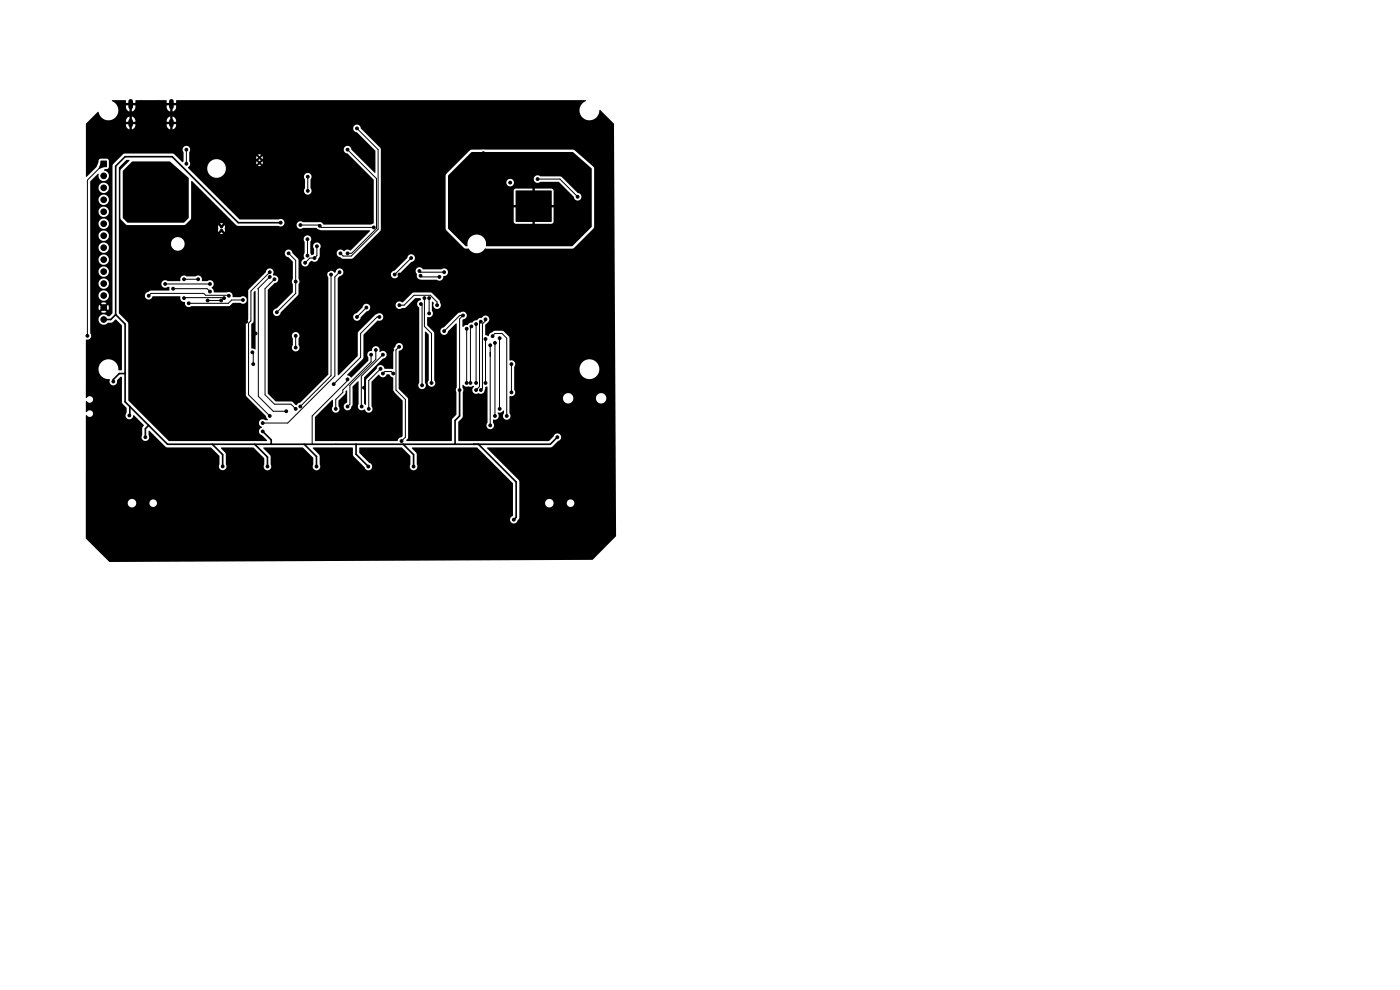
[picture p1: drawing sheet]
<svg xmlns="http://www.w3.org/2000/svg" width="297mm" height="210mm" viewBox="0 0 297 210" stroke-linecap="round" stroke-linejoin="round" font-family="sans-serif">
<g fill="#000" stroke="#000" stroke-width=".21">
<path d="M21.4 34.2h1.2v1.2h-1.2zM30.1 40.5h7.5v6.5h-7.5zM109.5 40.5h7.4v6.5h-7.4z"/>
<circle cx="19.7" cy="28.2" r=".3"/>
<circle cx="22" cy="39.8" r=".6"/>
<circle cx="22" cy="37.3" r=".6"/>
<circle cx="25.5" cy="29.2" r=".3"/>
<circle cx="28" cy="29.2" r=".3"/>
<circle cx="28.5" cy="39.7" r=".5"/>
<circle cx="29.4" cy="37.5" r=".3"/>
<circle cx="30" cy="21.7" r=".3"/>
<circle cx="30.6" cy="36.1" r=".3"/>
<circle cx="31.2" cy="37.7" r=".3"/>
<circle cx="32" cy="34.9" r=".3"/>
<circle cx="32" cy="36.3" r=".3"/>
<circle cx="33.5" cy="21.7" r=".3"/>
<circle cx="35.5" cy="29.2" r=".3"/>
<circle cx="38" cy="29.2" r=".3"/>
<circle cx="39.5" cy="34.7" r=".3"/>
<circle cx="39.5" cy="31.7" r=".3"/>
<circle cx="43.5" cy="23.2" r=".3"/>
<circle cx="48" cy="23.2" r=".3"/>
<circle cx="49" cy="38.2" r=".3"/>
<circle cx="51" cy="38.2" r=".3"/>
<circle cx="51.5" cy="23.2" r=".3"/>
<circle cx="53" cy="38.7" r=".3"/>
<circle cx="55" cy="23.2" r=".3"/>
<circle cx="55.1" cy="34.5" r=".2"/>
<circle cx="55.1" cy="33.4" r=".2"/>
<circle cx="58" cy="23.2" r=".3"/>
<circle cx="60" cy="36.7" r=".3"/>
<circle cx="61.5" cy="23.2" r=".3"/>
<circle cx="65.3" cy="37.5" r=".3"/>
<circle cx="66.5" cy="23.2" r=".3"/>
<circle cx="71.5" cy="23.2" r=".3"/>
<circle cx="72.2" cy="35.7" r=".3"/>
<circle cx="73.7" cy="31.7" r=".3"/>
<circle cx="75.7" cy="27.2" r=".3"/>
<circle cx="76.5" cy="23.2" r=".3"/>
<circle cx="81.5" cy="23.2" r=".3"/>
<circle cx="86.5" cy="23.2" r=".3"/>
<circle cx="91.5" cy="23.2" r=".3"/>
<circle cx="93.5" cy="38.7" r=".3"/>
<circle cx="96.5" cy="23.2" r=".3"/>
<circle cx="101.5" cy="23.2" r=".3"/>
<circle cx="102.5" cy="32.5" r=".3"/>
<circle cx="106.5" cy="23.2" r=".3"/>
<circle cx="108.2" cy="38.7" r=".3"/>
<circle cx="111.5" cy="23.2" r=".3"/>
<circle cx="114" cy="38" r=".3"/>
<circle cx="116.5" cy="23.2" r=".3"/>
<circle cx="121.5" cy="23.2" r=".3"/>
<circle cx="126.5" cy="31.7" r=".3"/>
<circle cx="126.5" cy="28.7" r=".3"/>
<circle cx="126.5" cy="25.7" r=".3"/>
<circle cx="22" cy="52.5" r=".6"/>
<circle cx="22" cy="55.1" r=".6"/>
<circle cx="22" cy="44.9" r=".6"/>
<circle cx="22" cy="57.6" r=".6"/>
<circle cx="22" cy="47.5" r=".6"/>
<circle cx="22" cy="50" r=".6"/>
<circle cx="22" cy="42.4" r=".6"/>
<circle cx="39" cy="59.2" r=".3"/>
<circle cx="42" cy="59.2" r=".3"/>
<circle cx="43" cy="49.7" r=".3"/>
<circle cx="47" cy="48.9" r=".25"/>
<circle cx="47" cy="48.1" r=".25"/>
<circle cx="48.2" cy="54.7" r=".3"/>
<circle cx="48.6" cy="40.1" r=".3"/>
<circle cx="52.5" cy="44.2" r=".3"/>
<circle cx="56.5" cy="41.7" r=".3"/>
<circle cx="57.2" cy="57.7" r=".3"/>
<circle cx="57.2" cy="58.7" r=".3"/>
<circle cx="58.2" cy="59.2" r=".3"/>
<circle cx="59.5" cy="47.2" r=".3"/>
<circle cx="59.5" cy="52.5" r=".3"/>
<circle cx="59.7" cy="55.7" r=".3"/>
<circle cx="61.2" cy="53.7" r=".3"/>
<circle cx="62.7" cy="51.2" r=".3"/>
<circle cx="62.7" cy="59.7" r=".3"/>
<circle cx="63.7" cy="47.7" r=".3"/>
<circle cx="64.7" cy="55.7" r=".3"/>
<circle cx="65.2" cy="50.7" r=".3"/>
<circle cx="65.2" cy="54.2" r=".3"/>
<circle cx="65.3" cy="40.5" r=".3"/>
<circle cx="66.7" cy="54.7" r=".3"/>
<circle cx="67.2" cy="52.2" r=".3"/>
<circle cx="67.2" cy="41.7" r=".3"/>
<circle cx="67.8" cy="47.9" r=".3"/>
<circle cx="68.7" cy="59.2" r=".3"/>
<circle cx="68.7" cy="41.7" r=".3"/>
<circle cx="68.7" cy="57.7" r=".3"/>
<circle cx="69.7" cy="57.2" r=".3"/>
<circle cx="70.2" cy="58.2" r=".3"/>
<circle cx="70.2" cy="41.7" r=".3"/>
<circle cx="71.7" cy="41.7" r=".3"/>
<circle cx="72" cy="57.7" r=".3"/>
<circle cx="72.2" cy="53.7" r=".3"/>
<circle cx="73.2" cy="41.7" r=".3"/>
<circle cx="73.7" cy="53.7" r=".3"/>
<circle cx="74.7" cy="41.7" r=".3"/>
<circle cx="76.2" cy="41.7" r=".3"/>
<circle cx="76.2" cy="58.7" r=".3"/>
<circle cx="77.7" cy="41.7" r=".3"/>
<circle cx="77.7" cy="58.7" r=".3"/>
<circle cx="79.2" cy="58.7" r=".3"/>
<circle cx="79.3" cy="48.2" r=".3"/>
<circle cx="80.2" cy="58.7" r=".3"/>
<circle cx="82.7" cy="57.2" r=".3"/>
<circle cx="83.7" cy="58.2" r=".3"/>
<circle cx="84.7" cy="58.2" r=".3"/>
<circle cx="87.1" cy="40.6" r=".3"/>
<circle cx="87.2" cy="54.7" r=".3"/>
<circle cx="89" cy="57.5" r=".3"/>
<circle cx="89.2" cy="58.5" r=".3"/>
<circle cx="93.2" cy="58.7" r=".3"/>
<circle cx="93.7" cy="48.2" r=".3"/>
<circle cx="93.7" cy="43.2" r=".3"/>
<circle cx="94.2" cy="57.7" r=".3"/>
<circle cx="104.5" cy="42.7" r=".3"/>
<circle cx="104.5" cy="49.2" r=".3"/>
<circle cx="104.5" cy="46.1" r=".3"/>
<circle cx="107" cy="42.7" r=".3"/>
<circle cx="107" cy="46.2" r=".3"/>
<circle cx="107" cy="49.2" r=".3"/>
<circle cx="110.2" cy="54.2" r=".3"/>
<circle cx="117.2" cy="59.7" r=".3"/>
<circle cx="118.5" cy="46.2" r=".3"/>
<circle cx="118.5" cy="43.7" r=".3"/>
<circle cx="120.5" cy="46.2" r=".3"/>
<circle cx="120.5" cy="43.7" r=".3"/>
<circle cx="122.5" cy="41.7" r=".3"/>
<circle cx="18.5" cy="71.2" r=".3"/>
<circle cx="20.2" cy="76.2" r=".3"/>
<circle cx="22" cy="60.2" r=".6"/>
<circle cx="22" cy="62.7" r=".6"/>
<circle cx="22" cy="67.8" r=".6"/>
<circle cx="22" cy="65.2" r=".6"/>
<circle cx="31.5" cy="62.7" r=".3"/>
<circle cx="35" cy="60.2" r=".3"/>
<circle cx="36.7" cy="61.2" r=".3"/>
<circle cx="39" cy="63.2" r=".3"/>
<circle cx="40" cy="64.3" r=".3"/>
<circle cx="44" cy="63.7" r=".3"/>
<circle cx="44.5" cy="60.2" r=".3"/>
<circle cx="44.5" cy="61.8" r=".3"/>
<circle cx="46.9" cy="63.7" r=".3"/>
<circle cx="47.5" cy="63.2" r=".3"/>
<circle cx="48.5" cy="62.7" r=".3"/>
<circle cx="51.5" cy="63.6" r=".3"/>
<circle cx="52.2" cy="66.7" r=".3"/>
<circle cx="52.2" cy="68.2" r=".3"/>
<circle cx="53.5" cy="74.7" r=".3"/>
<circle cx="53.7" cy="77.2" r=".3"/>
<circle cx="54.2" cy="70.7" r=".3"/>
<circle cx="58.7" cy="66.2" r=".3"/>
<circle cx="62.7" cy="73.7" r=".3"/>
<circle cx="62.7" cy="71.2" r=".3"/>
<circle cx="67.7" cy="73.7" r=".3"/>
<circle cx="68.2" cy="66.7" r=".3"/>
<circle cx="72.2" cy="74.7" r=".3"/>
<circle cx="74.7" cy="74.7" r=".3"/>
<circle cx="75.7" cy="67.2" r=".3"/>
<circle cx="77.7" cy="65.2" r=".3"/>
<circle cx="78.7" cy="75.2" r=".3"/>
<circle cx="79.7" cy="74.2" r=".3"/>
<circle cx="80.5" cy="67.2" r=".3"/>
<circle cx="80.7" cy="78.2" r=".3"/>
<circle cx="81.2" cy="75.2" r=".3"/>
<circle cx="81.2" cy="79.2" r=".3"/>
<circle cx="82.7" cy="65.7" r=".3"/>
<circle cx="83.2" cy="74.2" r=".3"/>
<circle cx="83.4" cy="79.2" r=".3"/>
<circle cx="84.7" cy="73.6" r=".3"/>
<circle cx="84.7" cy="64.7" r=".3"/>
<circle cx="85.7" cy="70.7" r=".3"/>
<circle cx="89.3" cy="64.5" r=".3"/>
<circle cx="90" cy="63.2" r=".3"/>
<circle cx="91" cy="66.5" r=".3"/>
<circle cx="91" cy="63.2" r=".3"/>
<circle cx="92.7" cy="64.7" r=".3"/>
<circle cx="94.2" cy="70.2" r=".3"/>
<circle cx="98.2" cy="66.9" r=".3"/>
<circle cx="99" cy="69.7" r=".3"/>
<circle cx="100" cy="69.2" r=".3"/>
<circle cx="101" cy="68.7" r=".3"/>
<circle cx="102" cy="68.2" r=".3"/>
<circle cx="103" cy="67.7" r=".3"/>
<circle cx="103" cy="71.9" r=".3"/>
<circle cx="104" cy="73.2" r=".3"/>
<circle cx="104.2" cy="60.7" r=".3"/>
<circle cx="104.5" cy="71.3" r=".3"/>
<circle cx="105" cy="72.7" r=".3"/>
<circle cx="106" cy="71.7" r=".3"/>
<circle cx="108.5" cy="77.2" r=".3"/>
<circle cx="128.5" cy="78.5" r=".3"/>
<circle cx="128.7" cy="60.2" r=".3"/>
<circle cx="128.7" cy="72.7" r=".3"/>
<circle cx="128.7" cy="66.2" r=".3"/>
<circle cx="20.2" cy="93.2" r=".3"/>
<circle cx="20.2" cy="97.7" r=".3"/>
<circle cx="23.3" cy="88.5" r=".3"/>
<circle cx="24" cy="80.9" r=".3"/>
<circle cx="25" cy="95.2" r=".3"/>
<circle cx="26.5" cy="95.2" r=".3"/>
<circle cx="27.4" cy="88.1" r=".3"/>
<circle cx="28" cy="95.2" r=".3"/>
<circle cx="30.8" cy="92.7" r=".3"/>
<circle cx="34" cy="89.7" r=".3"/>
<circle cx="34" cy="85.7" r=".3"/>
<circle cx="34" cy="87.2" r=".3"/>
<circle cx="47.2" cy="98.9" r=".3"/>
<circle cx="55.7" cy="89.7" r=".3"/>
<circle cx="55.7" cy="91.5" r=".3"/>
<circle cx="56.7" cy="99" r=".3"/>
<circle cx="57.2" cy="88.2" r=".3"/>
<circle cx="60.7" cy="87.2" r=".3"/>
<circle cx="62.7" cy="86.7" r=".3"/>
<circle cx="63.7" cy="86.2" r=".3"/>
<circle cx="64.2" cy="82.2" r=".3"/>
<circle cx="67.1" cy="99" r=".3"/>
<circle cx="70.8" cy="81.5" r=".3"/>
<circle cx="71.2" cy="86.7" r=".3"/>
<circle cx="73.7" cy="80.5" r=".3"/>
<circle cx="73.7" cy="86.2" r=".3"/>
<circle cx="75.2" cy="82.2" r=".3"/>
<circle cx="76.7" cy="86.2" r=".3"/>
<circle cx="77.2" cy="82.2" r=".3"/>
<circle cx="78.1" cy="99" r=".3"/>
<circle cx="78.2" cy="86.7" r=".3"/>
<circle cx="83.2" cy="83.2" r=".3"/>
<circle cx="85.2" cy="93.6" r=".3"/>
<circle cx="87.7" cy="99" r=".3"/>
<circle cx="89.5" cy="81.7" r=".3"/>
<circle cx="90" cy="87.7" r=".3"/>
<circle cx="91.5" cy="81.2" r=".3"/>
<circle cx="91.5" cy="89.2" r=".3"/>
<circle cx="93" cy="87.7" r=".3"/>
<circle cx="94.5" cy="89.2" r=".3"/>
<circle cx="96" cy="87.7" r=".3"/>
<circle cx="97.5" cy="82.7" r=".3"/>
<circle cx="99" cy="81.2" r=".3"/>
<circle cx="99.8" cy="81.2" r=".3"/>
<circle cx="101" cy="82.7" r=".3"/>
<circle cx="101" cy="81.2" r=".3"/>
<circle cx="102" cy="82.7" r=".3"/>
<circle cx="103" cy="81.2" r=".3"/>
<circle cx="104" cy="90.2" r=".3"/>
<circle cx="105" cy="88.2" r=".3"/>
<circle cx="106" cy="86.7" r=".3"/>
<circle cx="107.5" cy="88.2" r=".3"/>
<circle cx="108.5" cy="83.2" r=".3"/>
<circle cx="113.5" cy="96.2" r=".3"/>
<circle cx="115.5" cy="96.2" r=".3"/>
<circle cx="117.5" cy="96.2" r=".3"/>
<circle cx="118.2" cy="92.7" r=".3"/>
<circle cx="128.2" cy="92.7" r=".3"/>
<circle cx="128.5" cy="82.7" r=".3"/>
<circle cx="128.7" cy="99.2" r=".3"/>
<circle cx="20.2" cy="102.7" r=".3"/>
<circle cx="30" cy="112.7" r=".3"/>
<circle cx="30" cy="116.5" r=".3"/>
<circle cx="52" cy="112.7" r=".3"/>
<circle cx="62" cy="112.7" r=".3"/>
<circle cx="72" cy="112.7" r=".3"/>
<circle cx="82" cy="112.7" r=".3"/>
<circle cx="92" cy="112.7" r=".3"/>
<circle cx="109" cy="110.2" r=".3"/>
<circle cx="118.5" cy="112.7" r=".3"/>
<circle cx="118.5" cy="116.5" r=".3"/>
</g>
<path d="M27.7 21.5v1.2M27.7 25.7v.8M36.4 21.5v1.2M36.4 25.7v.8" fill="none" stroke="#000" stroke-width="1"/>
<g fill="none" stroke="#000" stroke-width=".21">
<path d="M22 34.8l-3.5 3.4v33M39.5 31.7v3M65.3 37.5v3M73.7 31.7l6.2 6.2v10.6l-5.3 5.2h-.9M75.7 27.2l4.5 4.5v16.9l-5.7 5.7h-1.7l-.6-.6M114 38h4.8l3.7 3.7M39 59.2h3M57.2 58.7l-2.5 2.5 .1 22.9 3.2 3.1h2.7M57.2 57.7l-4 4v6.4l-.5 .5v15.1l4.5 4.5M58.2 59.2l-2 2v22.5l2 2h3.5l1 1M61.2 53.7l1.5 1.5v7l-4 4M63.7 47.7h4l.5 .5h11.1"/>
<path d="M65.2 50.7v3.5M67.2 52.2v2l-.5 .5h-1l-1 1M70.2 58.2v21.5l-6.5 6.5M72 57.7l-1 1v21l-10 10h-5.3M87.2 54.7l-3.5 3.5M89 57.5l.2 .2h5M89.2 58.5l.3 .2h3.7M31.5 62.7l.5-.5h11.2l.4 .4 4.9 .1M35 60.2h9.5M36.7 61.2h7.2l.6 .6M39 63.2h8.5M44 63.7h2.9"/>
<path d="M46.8 63.7h.1M51.5 63.6h-2.4l-.7 .7h-8.4M53.5 74.7l.2 .2v2.3M62.7 71.2v2.5M77.7 65.2l-2 2M78.7 75.2v1.5l-6 6v.5l-1.5 1.5v2M79.7 74.2v2l-5.5 5.5v4l-.5 .5M80.5 67.2h-.5l-3.5 3.5v5.1l-5.7 5.7M80.7 78.2l-2.5 2.5v6M81.2 79.2l.4-.4h1.4l.4 .4M81.2 75.2l-4.5 4.6v6.4M84.7 73.6l-.7 .6v8.5l2 2v8l-.8 .9"/>
<path d="M84.7 64.7h1l2.1-2.1h3.5l1.4 1.5v.6M89.3 64.5l.2 .2v17M90 63.2v6l1.5 1.5v10.5M91 63.2v3.3M94.2 70.2l3.4-3.3h.6l-.7 .7v15.1M99 69.7v11.5M100 69.2l-.2 .2v11.8M101 68.7v12.5M102 68.2l-.3 .3v13.5l-.7 .7M103 67.7v.4l-.6 .6v13.7l-.4 .3M103 71.9v9.3M104 73.2v17"/>
<path d="M104.5 71.3l.5-.6h1.5l1 1v16.5M105 72.7v15.5M106 71.7v15M108.5 77.2v6M73.7 80.5v.2l-7.5 7.5v6"/>
</g>
<g fill="none" stroke="#000" stroke-width=".35">
<path d="M59.5 47.2h-9l-14-14h-10l-2 2v31.5M24.5 66.7l2 2v16.5l9 9h81.2l1.5-1.5M24.5 66.7l-1 1.1h-1.5M26.5 79.2h-1.2l-1.3 1.3v.4M27.5 86.2l-.1 1.9M31.5 90.2l-.7 .7v1.8M45 94.2l2.2 2.2v2.5M54 94.2l2.7 2.7v2.1M55.7 91.5l1.8 1.8v.9M64.5 94.2l2.6 2.6v2.2M75.5 94.2v2.2l2.6 2.6M85.5 94.2l2.2 2.2v2.6"/>
<path d="M97.5 82.7v5.5l-1 1v5M101.5 94.2l8 8v7.5l-.5 .5"/>
</g>
<g fill="#000">
<path d="M21.4 34.5l.6 .3 .2 .6-1.2 .5-.1-.2zM18.3 26.2l.6-.6h7.8v.2h.7v.5h-.7l.2 .8 .6 .4v-.8l.2 .1 .3-.1v.8a1.01 1.01 0 0 0 .7-1.2h-.7v-.5h.7v-.2h6.7v.2h.7v.5h-.7l.2 .8 .5 .4v-.8l.2 .1 .3-.1v.8a1.01 1.01 0 0 0 .8-1.2h-.7v-.5h.7v-.2l-.3-.5-.5-.4v.8l-.2-.1-.3 .1v-.8l-.5 .4-.2 .5h-6.7l-.2-.5-.5-.4v.8l-.2-.1-.3 .1v-.8l-.6 .4-.2 .5h-7.8l2-1.9a2.15 2.15 0 0 0 3.4 1.3 2.15 2.15 0 0 0-.6-3.6l.1-.2 2.9 .1v.5h.7v.5h-.7l.1 .9 .7 .5v-.8l.2 .1 .3-.1v.8a1.07 1.07 0 0 0 .7-1.4h-.7v-.5h.7l.1-.6h6.4l.2 .6h.7v.5h-.7a1.07 1.07 0 0 0 .7 1.4v-.8l.2 .1 .3-.1v.8l.6-.5 .2-.9h-.7v-.5h.7l.1-.6h86.7l.1 .2a2.13 2.13 0 0 0-.4 3.8 2.13 2.13 0 0 0 3.3-1.9l3.1 3 .4 87.4-4.9 5-102.6 .5-5-5v-7.5h8.9a.9 .9 0 0 0 .9 .9 .9 .9 0 0 0 .9-.9h2.8v.1a.8 .8 0 0 0 1.2 .6 .8 .8 0 0 0 0-1.3 .8 .8 0 0 0-1.2 .6h-2.8a.9 .9 0 0 0-.9-.9 .9 .9 0 0 0-.9 .9h-8.9l.1-18.6a.78 .78 0 0 0 .9 .3 .78 .78 0 0 0 .5-.7 .76 .76 0 0 0-.6-.7 .76 .76 0 0 0-.8 .4v-2.3a.77 .77 0 0 0 .9 .3 .77 .77 0 0 0 .5-.9 .77 .77 0 0 0-.7-.5 .77 .77 0 0 0-.7 .4v-12.4a.84 .84 0 0 0 .9-.3 .84 .84 0 0 0-.1-1v-3h1.8a1.1 1.1 0 0 0 .7 1.1 1.1 1.1 0 0 0 1.2-.3l1-.1 .8-.6 1.3 1.2v9.4l-.2 .2-.6-.1a2.13 2.13 0 0 0-2.1-2.3 2.13 2.13 0 0 0-2.1 2.3 2.13 2.13 0 0 0 2.4 2 .85 .85 0 0 0 .7 1.2 .85 .85 0 0 0 .9-1.1l.6-.6h.4v5.3l.1 .4 .9 .8v1a.84 .84 0 0 0 .3 1.4 .84 .84 0 0 0 1.1-.8l2.2 2.1-.3 .7v1.4a.82 .82 0 0 0 .6 1.2 .82 .82 0 0 0 .7-1.2v-.8l.2-.2 3.6 3.6h9.5l1.8 1.8-.1 1.8a.81 .81 0 0 0 .8 1.2 .81 .81 0 0 0 .6-1.2v-2.3l-1-1.1 .1-.2h6.8l2.2 2.3 .1 1.3a.82 .82 0 0 0 .6 1.3 .82 .82 0 0 0 .7-1.3l-.1-1.9-1.4-1.5v-.2h8.4l2.1 2.2 .1 1.4a.82 .82 0 0 0 .6 1.3 .82 .82 0 0 0 .7-1.3v-1.9l-1.4-1.5v-.2h8.3l.2 .1v1.7l2.4 2.4a.82 .82 0 0 0 1.4 .4 .82 .82 0 0 0-.4-1.3l-2-2.1v-1.2h9l1.8 1.8v1.8a.82 .82 0 0 0 .6 1.3 .82 .82 0 0 0 .7-1.3v-2.3l-1-1.1 .1-.2h13.7l7.6 7.6v6.9a.82 .82 0 0 0-.4 1.4 .82 .82 0 0 0 1.4-.4l.4-.6v-3.1h5.4v.1a.9 .9 0 0 0 1 .8 .9 .9 0 0 0 .8-.9h2.8v.1a.8 .8 0 0 0 1.3 .6 .8 .8 0 0 0 0-1.3 .8 .8 0 0 0-1.3 .6h-2.8a.9 .9 0 0 0-.9-.9 .9 .9 0 0 0-.9 .9h-5.4l-.1-4.8-6.8-6.9 13.5-.1 .4-.1 1.2-1.3a.81 .81 0 0 0 .4-1.4 .81 .81 0 0 0-1.4 .5l-1 1-19.1-.1-.1-4 1-1.2v-5.1l.1-.5-.2-1h.2a1.14 1.14 0 0 0 1.3 .3l.8-.2 .2 .2a.86 .86 0 0 0-.2 1.2 .86 .86 0 0 0 1.2 .2 .94 .94 0 0 0 1.3-.9 .31 .31 0 0 1 .1-.4 .31 .31 0 0 1 .4 0v7.6a.81 .81 0 0 0 .1 1.1 .81 .81 0 0 0 1.1 0 .81 .81 0 0 0 0-1.2v-.6a.94 .94 0 0 0 1.1-.3 .94 .94 0 0 0-.1-1.2h.2a1.01 1.01 0 0 0 1-.4l.1 .5a.82 .82 0 0 0 0 1.2 .82 .82 0 0 0 1.2 0 .82 .82 0 0 0 0-1.2v-3.2h11.3a1.1 1.1 0 0 0 1.1 1.2 1.1 1.1 0 0 0 1.1-1.2h4.8v.2a1.1 1.1 0 0 0 1.7 .8 1.1 1.1 0 0 0 0-1.9 1.1 1.1 0 0 0-1.7 .9h-4.8v-.2a1.1 1.1 0 0 0-1.2-.8 1.1 1.1 0 0 0-1 1h-11.3v-.4a.85 .85 0 0 0 1.1-.3 .85 .85 0 0 0-.1-1.1v-4.4h13.8a2.11 2.11 0 0 0 3 2 2.11 2.11 0 0 0 .5-3.5 2.11 2.11 0 0 0-3.4 1.2l-.1 .3h-13.8v-.4a.85 .85 0 0 0 0-1.1 .85 .85 0 0 0-1-.2l-.1-5-1.3-1.3h-1.6a2.21 2.21 0 0 0-1.6 1.1l-.6-.3v-2l.6-.6a.84 .84 0 0 0-.1-1.3 .84 .84 0 0 0-1.3 .4 1.02 1.02 0 0 0-.9 .5 .96 .96 0 0 0-1 .5 .96 .96 0 0 0-1 .5h-.4l-.7 .3v-1.4l.1-.2a.83 .83 0 0 0 .8-1.1 .83 .83 0 0 0-1.4-.3l-.4 .1-3 3a.82 .82 0 0 0-.8 .8 .82 .82 0 0 0 .8 .8 .82 .82 0 0 0 .9-.7l1.6-1.7h.2v13.6l-.2 .5 .1 .5v4.7l-.9 1.2-.1 4.5-9.6-.1 .4-.7v-8.1l-2-2.2v-8a.83 .83 0 0 0 .8-1.2 .83 .83 0 0 0-1.4-.1l-.6 1v4h-1.8a.85 .85 0 0 0-.9-.8 .85 .85 0 0 0-.8 .9l-2.2 2.2v5.3l-.2 .1-.3-.3v-5.6l4.1-4a.83 .83 0 0 0 .6-1.2 .83 .83 0 0 0-1.4-.1 .93 .93 0 0 0-.2-1 .93 .93 0 0 0-1-.2l-.3 .4-.1 .5a.84 .84 0 0 0-.9 .5 .84 .84 0 0 0 .2 .9l-.1 .7-3.5 3.6-.9-.5 3.4-3.6v-5l3-3a.83 .83 0 0 0 1.2-1 .83 .83 0 0 0-1.5-.3l-3.9 3.8v5l-4.2 4.1-.1-12.4h3.3v.1a.82 .82 0 0 0 .9 .7 .82 .82 0 0 0 .8-.7l1.2-1.3a.8 .8 0 0 0 .7-.5 .8 .8 0 0 0-.2-.8h5.6v.1a.84 .84 0 0 0 1.4 .5l.8-.1 2-2 1.1 .1 .1 .3a.89 .89 0 0 0-.8 .7 .89 .89 0 0 0 .4 1v15.9a.81 .81 0 0 0 .1 1.1 .81 .81 0 0 0 1.2 0 .81 .81 0 0 0-.1-1.1v-10.7l.2-.2 .7 .7v9.6a.82 .82 0 0 0 0 1.2 .82 .82 0 0 0 1.1 0 .82 .82 0 0 0 0-1.2v-9.9l-1.5-1.7 .1-1.7a.85 .85 0 0 0 1-.4 .85 .85 0 0 0-.1-1v-1.9h.2l.2 .3a.82 .82 0 0 0 .2 1.1 .82 .82 0 0 0 1.1-.1 .82 .82 0 0 0 0-1.1l-.1-.5-1.8-1.7-3.8 .1-2.1 2a.97 .97 0 0 0-1.6 .6l-5.7-.1a.83 .83 0 0 0-1.3 .6l-1.2 1.2a.81 .81 0 0 0-.8 .8h-3.3l.1-8.2 1-.8h10.2a.82 .82 0 0 0 .8 .8 .82 .82 0 0 0 .9-.7l.8-.9h2.8l.3 .7a.89 .89 0 0 0 .9 1.2l3.3 .1a.87 .87 0 0 0 1 0 .87 .87 0 0 0 .4-.8 .82 .82 0 0 0 .9-1.1 .82 .82 0 0 0-1.4-.4h-3.9a.81 .81 0 0 0-.9-.4 .81 .81 0 0 0-.6 .7h-2.8l1.8-1.8a.82 .82 0 0 0 .8-.9 .82 .82 0 0 0-.8-.8 .82 .82 0 0 0-.8 .8l-2.7 2.7a.81 .81 0 0 0-.8 .8l-10.2-.1a.82 .82 0 0 0-.5-1.1 .82 .82 0 0 0-1 .7 .36 .36 0 0 1-.6-.2 .82 .82 0 0 0-1 .3 .82 .82 0 0 0 .1 1v20.6l-6 6-.4 .1-.4 .5-1.1-.8-3.4-.1-1.6-1.6v-12.3h5.1l.2 .6v1.4a.82 .82 0 0 0 .1 1.1 .82 .82 0 0 0 1.1 0 .82 .82 0 0 0 0-1.1v-1.4a.8 .8 0 0 0-.3-1.3 .8 .8 0 0 0-1.1 .7h-5.1v-5h1.1v.1a.82 .82 0 0 0 .9 .7 .82 .82 0 0 0 .8-.7l3.7-3.8v-2.2l.2-.5-.2-.6v-3.5h.6a.82 .82 0 0 0 .8 .8 .82 .82 0 0 0 .9-.7l.4-.5a.99 .99 0 0 0 1.6-.5l.2-.5v-1.5a.82 .82 0 0 0 0-1.1 .82 .82 0 0 0-1.1 0 .82 .82 0 0 0-.1 1.1v1.1l-.5 .2-.3-.4v-2.4a.82 .82 0 0 0 0-1.1 .82 .82 0 0 0-1.1 0 .82 .82 0 0 0-.1 1.1v2.4a.81 .81 0 0 0 0 1.1v.1a.83 .83 0 0 0-.7 .8h-.6l-.1-.8-1.1-1.2a.82 .82 0 0 0-.9-.8 .82 .82 0 0 0-.8 .8 .82 .82 0 0 0 .8 .9l.9 .9v3.7a.9 .9 0 0 0 0 1.1v1.7l-3.4 3.4-.5 .2-.3 .6h-1.1v-4.7l1.4-1.4a.86 .86 0 0 0 .8-1 .86 .86 0 0 0-1.1-.7v-.1a.83 .83 0 0 0-.4-1.3 .83 .83 0 0 0-1.1 .8l-3.7 3.7v6.3l-.5 .7v15.3l.1 .3 4.1 4.1 .4 .8-.5 .1a.85 .85 0 0 0-1.3 .3 .85 .85 0 0 0 .6 1.2 .88 .88 0 0 0-.7 .9 .88 .88 0 0 0 .7 .8l1 1.1v.1l-20.7 .1-8.6-8.6-.1-16.3-.1-.4-1.9-1.9v-3.7h5.5v.1a.86 .86 0 0 0 .9 .7 .86 .86 0 0 0 .8-.7l5.8 .1a.91 .91 0 0 0 .9 1.1l.1 .1a.89 .89 0 0 0 .4 .9 .89 .89 0 0 0 1-.1h7.9l.9-.7h1.6a.82 .82 0 0 0 1.1 0 .82 .82 0 0 0 0-1.1 .82 .82 0 0 0-1.1-.1h-1.6a.9 .9 0 0 0-1.3-1h-2.7l-.2-.5-.3-.5a.84 .84 0 0 0 .3-1.2 .84 .84 0 0 0-1.2-.2h-1.1a.9 .9 0 0 0-.4-1 .9 .9 0 0 0-1 0h-1.9a.85 .85 0 0 0-1.1 0 .85 .85 0 0 0-.3 1h-2.6a.81 .81 0 0 0-1.2 .1 .81 .81 0 0 0 .1 1.1 .81 .81 0 0 0 1.1 0l.4 .1-.1 .7h-3.9l-.5 .3a.81 .81 0 0 0-.8 .8h-5.5v-11.1h11.1v.3a1.45 1.45 0 0 0 2.2 1.1 1.45 1.45 0 0 0 0-2.5 1.45 1.45 0 0 0-2.2 1.1h-11.1v-2h22.1l-.3-.4-.3 .4h-21.5v-1.6h21l.1 1.2 .5-.4 .2 .2 .1-.2 .6 .4v-1.3v-.1l-.5 .4-.2-.2-.2 .2-.5-.4-.1 .2h-21v-12.4l1.6-1.7h.6l.1 .2-1.8 1.8-.2 .4v9.9l.2 .4 1.2 1.1h12.1l.6-.3h7.1l.3 .3 .3-.3h-7.7l.8-.8 .1-.4v-7.7l.2-.1 9.5 9.4 8.9 .1 .5 .1 .6-.3h2.7a.83 .83 0 0 0 .5 .8 .83 .83 0 0 0 .9-.2h2.8l1 .5 10.4 .1v.2l-4.1 4a1.26 1.26 0 0 0-1.5 .2 .81 .81 0 0 0-1.4 .1 .81 .81 0 0 0 .8 1.2l.4 .3 2.2-.1 5.9-6v-11.5h13.7v11.3l3.9 4 1 .1a2.13 2.13 0 0 0 3.6 0h18.4l.4-.1 4.2-4.4v-12.4l-.1-.4-4-3.5-.4-.2h-21.4l-.5 .2-4.9 4.9-.2 .5h-13.7v-5.8l-4.3-4.3a.82 .82 0 0 0-.8-.8 .82 .82 0 0 0-.8 .9 .82 .82 0 0 0 .9 .8l3.8 3.9v4.6h-.2l-4.8-4.8a.82 .82 0 0 0-.9-.9 .82 .82 0 0 0-.8 .9 .82 .82 0 0 0 .9 .8l5.5 5.5v9.3l-.6 .2h-10l-.2-.1a.84 .84 0 0 0-.9-.4h-3.4a.8 .8 0 0 0-1.3 .6l-2.7-.1a.82 .82 0 0 0-.1-1 .82 .82 0 0 0-1 0l-8.3-.1-10.9-10.9h4.1a1.98 1.98 0 0 0 .9 1.8 1.98 1.98 0 0 0 2.1 0h17.5l.2 .7v1.8a.81 .81 0 0 0 .1 1.2 .81 .81 0 0 0 1.1-.1 .81 .81 0 0 0 0-1.1v-1.9a.8 .8 0 0 0-.3-1.2 .8 .8 0 0 0-1.1 .6h-17.5l.1-.1a1.96 1.96 0 0 0 .7-2.1h7.3h.3l-.3-.4-.4 .4h-6.9l-.2-.6h6.8v.3l.4-.4h.2v.1l.3-.1 .4 .4 .1-.4-.1-.3-.4 .3h-.5l-.4-.3v.4h-6.8l-.7-.6h7.9l.3 .3 .2-.3-.2-.3-.3 .3h-7.9a1.98 1.98 0 0 0-2.9 1.6h-4.1a.97 .97 0 0 0 .2-1.4v-.7h14.3v.3l.4-.4 .2 .1 .3-.1 .4 .4 .1-.3-.1-.4-.4 .3h-.5l-.4-.3v.4h-14.3v-.7h14.6l.4 .4 .3-.4h-15.3v-.5a.82 .82 0 0 0 0-1.1 .82 .82 0 0 0-1.1 0 .82 .82 0 0 0-.1 1.1v1.9l-.1 .2-1.8-1.7-.4-.1h-10.1l-.4 .1-2.2 2.2v31.5l-.7 .7-.5-.2a1.1 1.1 0 0 0-1.8 .8h-1.8v-2.5h1.8l.2 .6 .5-.5 .4 .3-.6 .6a1.1 1.1 0 0 0 1.2 0l-.6-.6 .4-.3 .5 .5a1.1 1.1 0 0 0 0-1.1l-.5 .5-.4-.3 .6-.6a1.1 1.1 0 0 0-1.2 0l.6 .6-.4 .3-.5-.5-.2 .5h-1.8v-2.6h1.8a1.1 1.1 0 0 0 1.5 1.1 1.1 1.1 0 0 0 .3-1.8 1.1 1.1 0 0 0-1.8 .5v.2h-1.8v-2.5h1.8a1.11 1.11 0 0 0 1.5 1.2 1.11 1.11 0 0 0 .3-1.9 1.11 1.11 0 0 0-1.8 .6l-1.8 .1v-2.6h1.8a1.1 1.1 0 0 0 1.5 1.1 1.1 1.1 0 0 0 .3-1.8 1.1 1.1 0 0 0-1.8 .6v.1h-1.8v-2.5h1.8a1.1 1.1 0 0 0 1.5 1.1 1.1 1.1 0 0 0 .3-1.9 1.1 1.1 0 0 0-1.8 .6v.2h-1.8v-2.5h1.8v.1a1.1 1.1 0 0 0 1.7 .9 1.1 1.1 0 0 0 0-1.9 1.1 1.1 0 0 0-1.7 .9h-1.8v-2.6h1.8v.2a1.1 1.1 0 0 0 1.7 .8 1.1 1.1 0 0 0 0-1.8 1.1 1.1 0 0 0-1.7 .8h-1.8v-2.5h1.8v.1a1.1 1.1 0 0 0 1.7 .9 1.1 1.1 0 0 0 0-1.9 1.1 1.1 0 0 0-1.7 .9h-1.8v-2.6h1.8v.2a1.1 1.1 0 0 0 1.7 .9 1.1 1.1 0 0 0 0-1.9 1.1 1.1 0 0 0-1.7 .8h-1.8v-2.5h1.8v.2a1.1 1.1 0 0 0 1.7 .8 1.1 1.1 0 0 0 0-1.9 1.1 1.1 0 0 0-1.7 .9h-1.8v-2.5h1.8v.1a1.1 1.1 0 0 0 1.7 .9 1.1 1.1 0 0 0 0-1.9 1.1 1.1 0 0 0-1.7 .9h-1.8v-1.3l1.6-1.6h.2a1.14 1.14 0 0 0 .8 1.5 1.14 1.14 0 0 0 1.4-1 1.14 1.14 0 0 0-1.1-1.3l.3-.2a.59 .59 0 0 0 .8-.5v-1.3l-.1-.3-.4-.1h-1.3a.63 .63 0 0 0-.4 .7l-.4 1.1-2.1 2h-.2zM26.1 36.2l2-2 8 .1 3.9 3.5v8.5l-1 .9h-12l-1-1zM95.1 37.2l5-5h21.4l4 3.6v12.3l-4 4.1h-18.4a2.05 2.05 0 0 0-2-2.4 2.05 2.05 0 0 0-2 2.4h-.3l-3.7-3.7-.1-1.5h14l.1 .3 .3 .2h7.6l.4-.3v-3.2h-3.9v3.5h-.5v-3.5h-4v3h-14v-6.5h14v3h8.4v-3.1l-.4-.4h-3.5v3.5h-.5v-3.5h-3.6l-.4 .5h-14v-1.8h12.4a.8 .8 0 0 0 1.1 .8 .8 .8 0 0 0 .3-1.3 .8 .8 0 0 0-1.3 .3l-.1 .2h-12.4v-.8h18.2a.83 .83 0 0 0 .5 .8 .83 .83 0 0 0 .9-.1h4l3.1 3.1a.82 .82 0 0 0 .8 .8 .82 .82 0 0 0 .8-.8 .82 .82 0 0 0-.8-.8l-3.5-3.4-4.4-.1a.8 .8 0 0 0-1.4 .5h-18.2zM53.8 61.9l.3-.2 .1 .1v12.2l-.1 .1-.8-.3v-5l.5-.7zM66.8 88.4l3.7-3.6 .2 .1v1.2a.82 .82 0 0 0-.1 1.2 .82 .82 0 0 0 1.2 0 .82 .82 0 0 0 0-1.2v-1.1l1.4-1.4 .1-.6 .2-.2 .2 .1v2.4a.86 .86 0 0 0-.8 1 .86 .86 0 0 0 .9 .8 .86 .86 0 0 0 .8-.9l.2-.4v-3.8l1.1-1.1 .2 .1v4.7a.85 .85 0 0 0 .1 1.2 .85 .85 0 0 0 1.2-.1 .84 .84 0 0 0 1.2 .7 .84 .84 0 0 0 .2-1.4v-5.1l1.5-1.5a.95 .95 0 0 0 1 .5 .95 .95 0 0 0 .8-.6h.5l.3 .5 .5 .2 .1 2.9 1.9 2v7.5l-.3 .3a1.09 1.09 0 0 0-.8 .8l-17.4-.1z"/>
<circle cx="108.2" cy="38.7" r=".3"/>
</g>
</svg>
